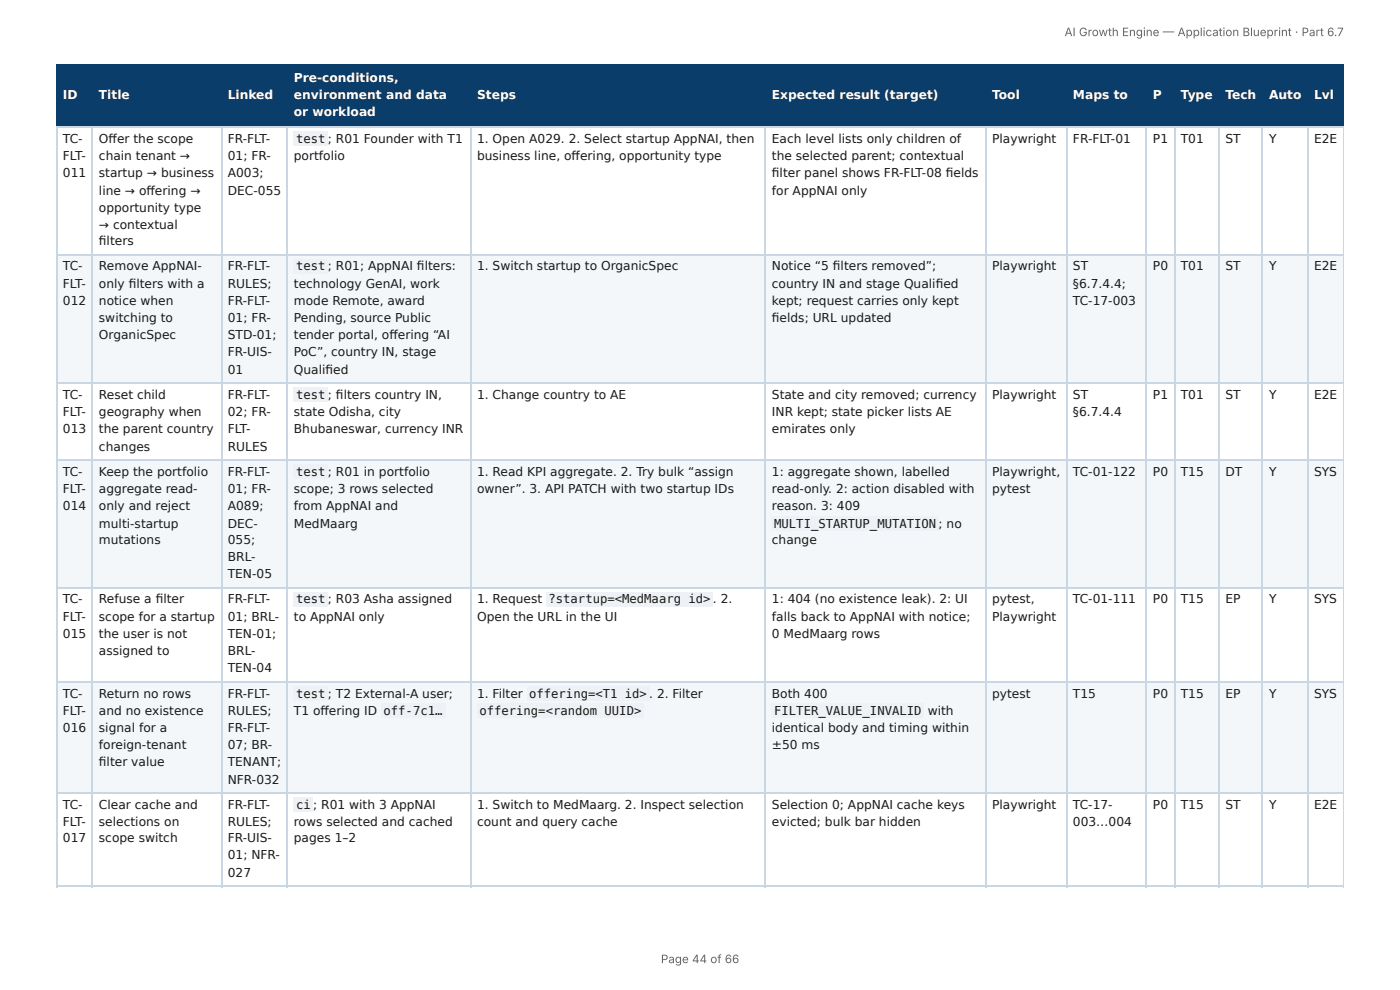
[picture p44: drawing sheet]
<svg xmlns="http://www.w3.org/2000/svg" width="297mm" height="210mm" viewBox="0 0 297 210" stroke-linecap="round" stroke-linejoin="round" font-family="sans-serif">
<defs><g id="words">
<g font-size="2.6" fill="#fff">
<text x="62.4" y="17.4">Pre-conditions,</text>
<text x="13.4" y="21.1">ID</text>
<text x="21" y="21.1">Title</text>
<text x="48.4" y="21.1">Linked</text>
<text x="62.4" y="21.1">environment and data</text>
<text x="101.3" y="21.1">Steps</text>
<text x="164" y="21.1">Expected result (target)</text>
<text x="210.7" y="21.1">Tool</text>
<text x="227.9" y="21.1">Maps to</text>
<text x="244.9" y="21.1">P</text>
<text x="250.8" y="21.1">Type</text>
<text x="260.3" y="21.1">Tech</text>
<text x="269.5" y="21.1">Auto</text>
<text x="279.1" y="21.1">Lvl</text>
<text x="62.4" y="24.7">or workload</text>
</g>
<g font-size="2.6" fill="#1a1a1a">
<text x="13.4" y="30.3">TC-</text>
<text x="13.4" y="34">FLT-</text>
<text x="21" y="30.3">Off er the scope</text>
<text x="21" y="34">chain tenant →</text>
<text x="48.4" y="30.3">FR-FLT-</text>
<text x="48.4" y="34">01; FR-</text>
<text x="62.4" y="34">portfolio</text>
<text x="62.9" y="30.3">test ; R01 Founder with T1</text>
<text x="101.3" y="30.3">1. Open A029. 2. Select startup AppNAI, then</text>
<text x="101.3" y="34">business line, off ering, opportunity type</text>
<text x="164" y="30.3">Each level lists only children of</text>
<text x="164" y="34">the selected parent; contextual</text>
<text x="210.7" y="30.3">Playwright</text>
<text x="227.9" y="30.3">FR-FLT-01</text>
<text x="244.9" y="30.3">P1</text>
<text x="250.8" y="30.3">T01</text>
<text x="260.3" y="30.3">ST</text>
<text x="269.5" y="30.3">Y</text>
<text x="279.1" y="30.3">E2E</text>
<text x="13.4" y="37.7">011</text>
<text x="21" y="37.7">startup → business</text>
<text x="21" y="41.3">line → off ering →</text>
<text x="48.4" y="37.7">A003;</text>
<text x="48.4" y="41.3">DEC-055</text>
<text x="164" y="37.7">fi lter panel shows FR-FLT-08 fi elds</text>
<text x="164" y="41.3">for AppNAI only</text>
<text x="21" y="45">opportunity type</text>
<text x="21" y="48.6">→ contextual</text>
<text x="21" y="52">fi lters</text>
<text x="13.4" y="57.4">TC-</text>
<text x="21" y="57.4">Remove AppNAI-</text>
<text x="48.4" y="57.4">FR-FLT-</text>
<text x="62.9" y="57.4">test ; R01; AppNAI fi lters:</text>
<text x="101.3" y="57.4">1. Switch startup to OrganicSpec</text>
<text x="164" y="57.4">Notice “5 fi lters removed”;</text>
<text x="210.7" y="57.4">Playwright</text>
<text x="227.9" y="57.4">ST</text>
<text x="244.9" y="57.4">P0</text>
<text x="250.8" y="57.4">T01</text>
<text x="260.3" y="57.4">ST</text>
<text x="269.5" y="57.4">Y</text>
<text x="279.1" y="57.4">E2E</text>
<text x="13.4" y="61.1">FLT-</text>
<text x="13.4" y="64.7">012</text>
<text x="21" y="61.1">only fi lters with a</text>
<text x="21" y="64.7">notice when</text>
<text x="48.4" y="61.1">RULES;</text>
<text x="48.4" y="64.7">FR-FLT-</text>
<text x="62.4" y="61.1">technology GenAI, work</text>
<text x="62.4" y="64.7">mode Remote, award</text>
<text x="164" y="61.1">country IN and stage Qualifi ed</text>
<text x="164" y="64.7">kept; request carries only kept</text>
<text x="227.9" y="61.1">§6.7.4.4;</text>
<text x="227.9" y="64.7">TC-17-003</text>
<text x="21" y="68.4">switching to</text>
<text x="48.4" y="68.4">01; FR-</text>
<text x="62.4" y="68.4">Pending, source Public</text>
<text x="164" y="68.4">fi elds; URL updated</text>
<text x="21" y="72">OrganicSpec</text>
<text x="48.4" y="72">STD-01;</text>
<text x="48.4" y="75.7">FR-UIS-</text>
<text x="62.4" y="72">tender portal, off ering “AI</text>
<text x="62.4" y="75.7">PoC”, country IN, stage</text>
<text x="48.4" y="79.4">01</text>
<text x="62.4" y="79.4">Qualifi ed</text>
<text x="13.4" y="84.7">TC-</text>
<text x="13.4" y="88.4">FLT-</text>
<text x="21" y="84.7">Reset child</text>
<text x="21" y="88.4">geography when</text>
<text x="48.4" y="84.7">FR-FLT-</text>
<text x="48.4" y="88.4">02; FR-</text>
<text x="62.4" y="88.4">state Odisha, city</text>
<text x="62.9" y="84.7">test ; fi lters country IN,</text>
<text x="101.3" y="84.7">1. Change country to AE</text>
<text x="164" y="84.7">State and city removed; currency</text>
<text x="164" y="88.4">INR kept; state picker lists AE</text>
<text x="210.7" y="84.7">Playwright</text>
<text x="227.9" y="84.7">ST</text>
<text x="227.9" y="88.4">§6.7.4.4</text>
<text x="244.9" y="84.7">P1</text>
<text x="250.8" y="84.7">T01</text>
<text x="260.3" y="84.7">ST</text>
<text x="269.5" y="84.7">Y</text>
<text x="279.1" y="84.7">E2E</text>
<text x="13.4" y="92">013</text>
<text x="21" y="92">the parent country</text>
<text x="21" y="95.7">changes</text>
<text x="48.4" y="92">FLT-</text>
<text x="48.4" y="95.7">RULES</text>
<text x="62.4" y="92">Bhubaneswar, currency INR</text>
<text x="164" y="92">emirates only</text>
<text x="13.4" y="101.1">TC-</text>
<text x="21" y="101.1">Keep the portfolio</text>
<text x="48.4" y="101.1">FR-FLT-</text>
<text x="62.9" y="101.1">test ; R01 in portfolio</text>
<text x="101.3" y="101.1">1. Read KPI aggregate. 2. Try bulk “assign</text>
<text x="164" y="101.1">1: aggregate shown, labelled</text>
<text x="210.7" y="101.1">Playwright,</text>
<text x="227.9" y="101.1">TC-01-122</text>
<text x="244.9" y="101.1">P0</text>
<text x="250.8" y="101.1">T15</text>
<text x="260.3" y="101.1">DT</text>
<text x="269.5" y="101.1">Y</text>
<text x="279.1" y="101.1">SYS</text>
<text x="13.4" y="104.7">FLT-</text>
<text x="21" y="104.7">aggregate read-</text>
<text x="48.4" y="104.7">01; FR-</text>
<text x="62.4" y="104.7">scope; 3 rows selected</text>
<text x="101.3" y="104.7">owner”. 3. API PATCH with two startup IDs</text>
<text x="164" y="104.7">read-only. 2: action disabled with</text>
<text x="210.7" y="104.7">pytest</text>
<text x="13.4" y="108.4">014</text>
<text x="21" y="108.4">only and reject</text>
<text x="21" y="112">multi-startup</text>
<text x="48.4" y="108.4">A089;</text>
<text x="48.4" y="112">DEC-</text>
<text x="62.4" y="108.4">from AppNAI and</text>
<text x="62.4" y="112">MedMaarg</text>
<text x="164" y="108.4">reason. 3: 409</text>
<text x="164.4" y="112">MULTI_STARTUP_MUTATION ; no</text>
<text x="21" y="115.4">mutations</text>
<text x="48.4" y="115.4">055;</text>
<text x="48.4" y="119.1">BRL-</text>
<text x="164" y="115.4">change</text>
<text x="48.4" y="122.8">TEN-05</text>
<text x="13.4" y="128.1">TC-</text>
<text x="13.4" y="131.8">FLT-</text>
<text x="21" y="128.1">Refuse a fi lter</text>
<text x="21" y="131.8">scope for a startup</text>
<text x="48.4" y="128.1">FR-FLT-</text>
<text x="48.4" y="131.8">01; BRL-</text>
<text x="62.4" y="131.8">to AppNAI only</text>
<text x="62.9" y="128.1">test ; R03 Asha assigned</text>
<text x="101.3" y="128.1">1. Request</text>
<text x="101.3" y="131.8">Open the URL in the UI</text>
<text x="116.5" y="128.1">?startup=&lt;MedMaarg id&gt;</text>
<text x="151.4" y="128.1">. 2.</text>
<text x="164" y="128.1">1: 404 (no existence leak). 2: UI</text>
<text x="164" y="131.8">falls back to AppNAI with notice;</text>
<text x="210.7" y="128.1">pytest,</text>
<text x="210.7" y="131.8">Playwright</text>
<text x="227.9" y="128.1">TC-01-111</text>
<text x="244.9" y="128.1">P0</text>
<text x="250.8" y="128.1">T15</text>
<text x="260.3" y="128.1">EP</text>
<text x="269.5" y="128.1">Y</text>
<text x="279.1" y="128.1">SYS</text>
<text x="13.4" y="135.4">015</text>
<text x="21" y="135.4">the user is not</text>
<text x="48.4" y="135.4">TEN-01;</text>
<text x="164" y="135.4">0 MedMaarg rows</text>
<text x="21" y="139.1">assigned to</text>
<text x="48.4" y="139.1">BRL-</text>
<text x="48.4" y="142.8">TEN-04</text>
<text x="13.4" y="148.1">TC-</text>
<text x="21" y="148.1">Return no rows</text>
<text x="48.4" y="148.1">FR-FLT-</text>
<text x="62.9" y="148.1">test ; T2 External-A user;</text>
<text x="101.3" y="148.1">1. Filter</text>
<text x="112.4" y="148.1">offering=&lt;T1 id&gt; .</text>
<text x="139.6" y="148.1">2. Filter</text>
<text x="164" y="148.1">Both 400</text>
<text x="210.7" y="148.1">pytest</text>
<text x="227.9" y="148.1">T15</text>
<text x="244.9" y="148.1">P0</text>
<text x="250.8" y="148.1">T15</text>
<text x="260.3" y="148.1">EP</text>
<text x="269.5" y="148.1">Y</text>
<text x="279.1" y="148.1">SYS</text>
<text x="13.4" y="151.8">FLT-</text>
<text x="13.4" y="155.4">016</text>
<text x="21" y="151.8">and no existence</text>
<text x="21" y="155.4">signal for a</text>
<text x="48.4" y="151.8">RULES;</text>
<text x="48.4" y="155.4">FR-FLT-</text>
<text x="62.4" y="151.8">T1 off ering ID</text>
<text x="81.5" y="151.8">off-7c1…</text>
<text x="101.8" y="151.8">offering=&lt;random UUID&gt;</text>
<text x="164" y="155.4">identical body and timing within</text>
<text x="164.4" y="151.8">FILTER_VALUE_INVALID</text>
<text x="197" y="151.8">with</text>
<text x="21" y="159.1">foreign-tenant</text>
<text x="48.4" y="159.1">07; BR-</text>
<text x="164" y="159.1">±50 ms</text>
<text x="21" y="162.8">fi lter value</text>
<text x="48.4" y="162.8">TENANT;</text>
<text x="48.4" y="166.4">NFR-032</text>
<text x="13.4" y="171.8">TC-</text>
<text x="21" y="171.8">Clear cache and</text>
<text x="48.4" y="171.8">FR-FLT-</text>
<text x="62.9" y="171.8">ci ; R01 with 3 AppNAI</text>
<text x="101.3" y="171.8">1. Switch to MedMaarg. 2. Inspect selection</text>
<text x="164" y="171.8">Selection 0; AppNAI cache keys</text>
<text x="210.7" y="171.8">Playwright</text>
<text x="227.9" y="171.8">TC-17-</text>
<text x="244.9" y="171.8">P0</text>
<text x="250.8" y="171.8">T15</text>
<text x="260.3" y="171.8">ST</text>
<text x="269.5" y="171.8">Y</text>
<text x="279.1" y="171.8">E2E</text>
<text x="13.4" y="175.4">FLT-</text>
<text x="13.4" y="178.9">017</text>
<text x="21" y="175.4">selections on</text>
<text x="21" y="178.9">scope switch</text>
<text x="48.4" y="175.4">RULES;</text>
<text x="48.4" y="178.9">FR-UIS-</text>
<text x="62.4" y="175.4">rows selected and cached</text>
<text x="62.4" y="178.9">pages 1–2</text>
<text x="101.3" y="175.4">count and query cache</text>
<text x="164" y="175.4">evicted; bulk bar hidden</text>
<text x="227.9" y="175.4">003…004</text>
<text x="48.4" y="182.5">01; NFR-</text>
<text x="48.4" y="186.2">027</text>
</g>
<g font-size="2.5" fill="#666">
<text x="226.1" y="7.7">AI Growth Engine — Application Blueprint · Part 6.7</text>
<text x="140.4" y="204.5">Page 44 of 66</text>
</g>
</g></defs>
<g fill="#0b3d6b">
<path d="M12.2 14h7.5v12.9h-7.5z"/>
<path d="M19.7 14h27.3v12.9h-27.3z"/>
<path d="M47 14h14.2v12.9h-14.2z"/>
<path d="M61.2 14h38.7v12.9h-38.7z"/>
<path d="M99.9 14h62.7v12.9h-62.7z"/>
<path d="M162.6 14h46.8v12.9h-46.8z"/>
<path d="M209.4 14h17.1v12.9h-17.1z"/>
<path d="M226.5 14h17.1v12.9h-17.1z"/>
<path d="M243.6 14h5.8v12.9h-5.8z"/>
<path d="M249.4 14h9.5v12.9h-9.5z"/>
<path d="M258.9 14h9.3v12.9h-9.3z"/>
<path d="M268.2 14h9.5v12.9h-9.5z"/>
<path d="M277.7 14h7.7v12.9h-7.7z"/>
</g>
<g fill="#f4f7fa">
<path d="M12.2 54.2h7.5v27.1h-7.5z"/>
<path d="M19.7 54.2h27.3v27.1h-27.3z"/>
<path d="M47 54.2h14.2v27.1h-14.2z"/>
<path d="M61.2 54.2h38.7v27.1h-38.7z"/>
<path d="M99.9 54.2h62.7v27.1h-62.7z"/>
<path d="M162.6 54.2h46.8v27.1h-46.8z"/>
<path d="M209.4 54.2h17.1v27.1h-17.1z"/>
<path d="M226.5 54.2h17.1v27.1h-17.1z"/>
<path d="M243.6 54.2h5.8v27.1h-5.8z"/>
<path d="M249.4 54.2h9.5v27.1h-9.5z"/>
<path d="M258.9 54.2h9.3v27.1h-9.3z"/>
<path d="M268.2 54.2h9.5v27.1h-9.5z"/>
<path d="M277.7 54.2h7.7v27.1h-7.7z"/>
<path d="M12.2 97.6h7.5v27.4h-7.5z"/>
<path d="M19.7 97.6h27.3v27.4h-27.3z"/>
<path d="M47 97.6h14.2v27.4h-14.2z"/>
<path d="M61.2 97.6h38.7v27.4h-38.7z"/>
<path d="M99.9 97.6h62.7v27.4h-62.7z"/>
<path d="M162.6 97.6h46.8v27.4h-46.8z"/>
<path d="M209.4 97.6h17.1v27.4h-17.1z"/>
<path d="M226.5 97.6h17.1v27.4h-17.1z"/>
<path d="M243.6 97.6h5.8v27.4h-5.8z"/>
<path d="M249.4 97.6h9.5v27.4h-9.5z"/>
<path d="M258.9 97.6h9.3v27.4h-9.3z"/>
<path d="M268.2 97.6h9.5v27.4h-9.5z"/>
<path d="M277.7 97.6h7.7v27.4h-7.7z"/>
<path d="M12.2 144.7h7.5v23.7h-7.5z"/>
<path d="M19.7 144.7h27.3v23.7h-27.3z"/>
<path d="M47 144.7h14.2v23.7h-14.2z"/>
<path d="M61.2 144.7h38.7v23.7h-38.7z"/>
<path d="M99.9 144.7h62.7v23.7h-62.7z"/>
<path d="M162.6 144.7h46.8v23.7h-46.8z"/>
<path d="M209.4 144.7h17.1v23.7h-17.1z"/>
<path d="M226.5 144.7h17.1v23.7h-17.1z"/>
<path d="M243.6 144.7h5.8v23.7h-5.8z"/>
<path d="M249.4 144.7h9.5v23.7h-9.5z"/>
<path d="M258.9 144.7h9.3v23.7h-9.3z"/>
<path d="M268.2 144.7h9.5v23.7h-9.5z"/>
<path d="M277.7 144.7h7.7v23.7h-7.7z"/>
</g>
<g fill="none" stroke="#0b3d6b" stroke-width=".24">
<path d="M11.9 13.9h273.5M12 13.8v13.4M19.6 13.8v13.4M47.1 13.8v13.4M61 13.8v13.4M100.1 13.8v13.4M162.5 13.8v13.4M209.3 13.8v13.4M226.6 13.8v13.4M243.5 13.8v13.4M249.6 13.8v13.4M258.8 13.8v13.4"/>
<path d="M268.1 13.8v13.4M277.8 13.8v13.4M11.9 27h273.5"/>
</g>
<path d="M285.3 13.8v13.4" fill="none" stroke="#0b3d6b" stroke-width=".21"/>
<g fill="none" stroke="#c9d6e3" stroke-width=".24">
<path d="M11.9 27h273.5M12 27.2v161.2M19.6 27.2v161.2M47.1 27.2v161.2M61 27.2v161.2M100.1 27.2v161.2M162.5 27.2v161.2M209.3 27.2v161.2M226.6 27.2v161.2M243.5 27.2v161.2M249.6 27.2v161.2M258.8 27.2v161.2"/>
<path d="M268.1 27.2v161.2M277.8 27.2v161.2M11.9 54.1h273.5M11.9 81.4h273.5M11.9 97.8h273.5M11.9 124.8h273.5M11.9 144.8h273.5M11.9 168.5h273.5M11.9 188.2h273.5"/>
</g>
<path d="M285.3 27.2v161.2" fill="none" stroke="#c9d6e3" stroke-width=".21"/>
<g fill="#eef2f6">
<path d="M62.4 27.9h7.3v3.2h-7.3z"/>
<path d="M62.4 55h7.3v3.1h-7.3z"/>
<path d="M62.4 82.3h7.3v3.2h-7.3z"/>
<path d="M62.4 98.6h7.3v3.2h-7.3z"/>
<path d="M163.8 109.6h35.6v3.2h-35.6z"/>
<path d="M62.4 125.7h7.3v3.2h-7.3z"/>
<path d="M116 125.7h35.4v3.2h-35.4z"/>
<path d="M62.4 145.7h7.3v3.2h-7.3z"/>
<path d="M80.9 149.3h13.7v3.2h-13.7z"/>
<path d="M111.9 145.7h26.1v3.2h-26.1z"/>
<path d="M101.4 149.3h35.4v3.2h-35.4z"/>
<path d="M163.8 149.3h32.5v3.2h-32.5z"/>
<path d="M62.4 169.3h4.1v3.2h-4.1z"/>
</g>
<use href="#words"/>
</svg>
